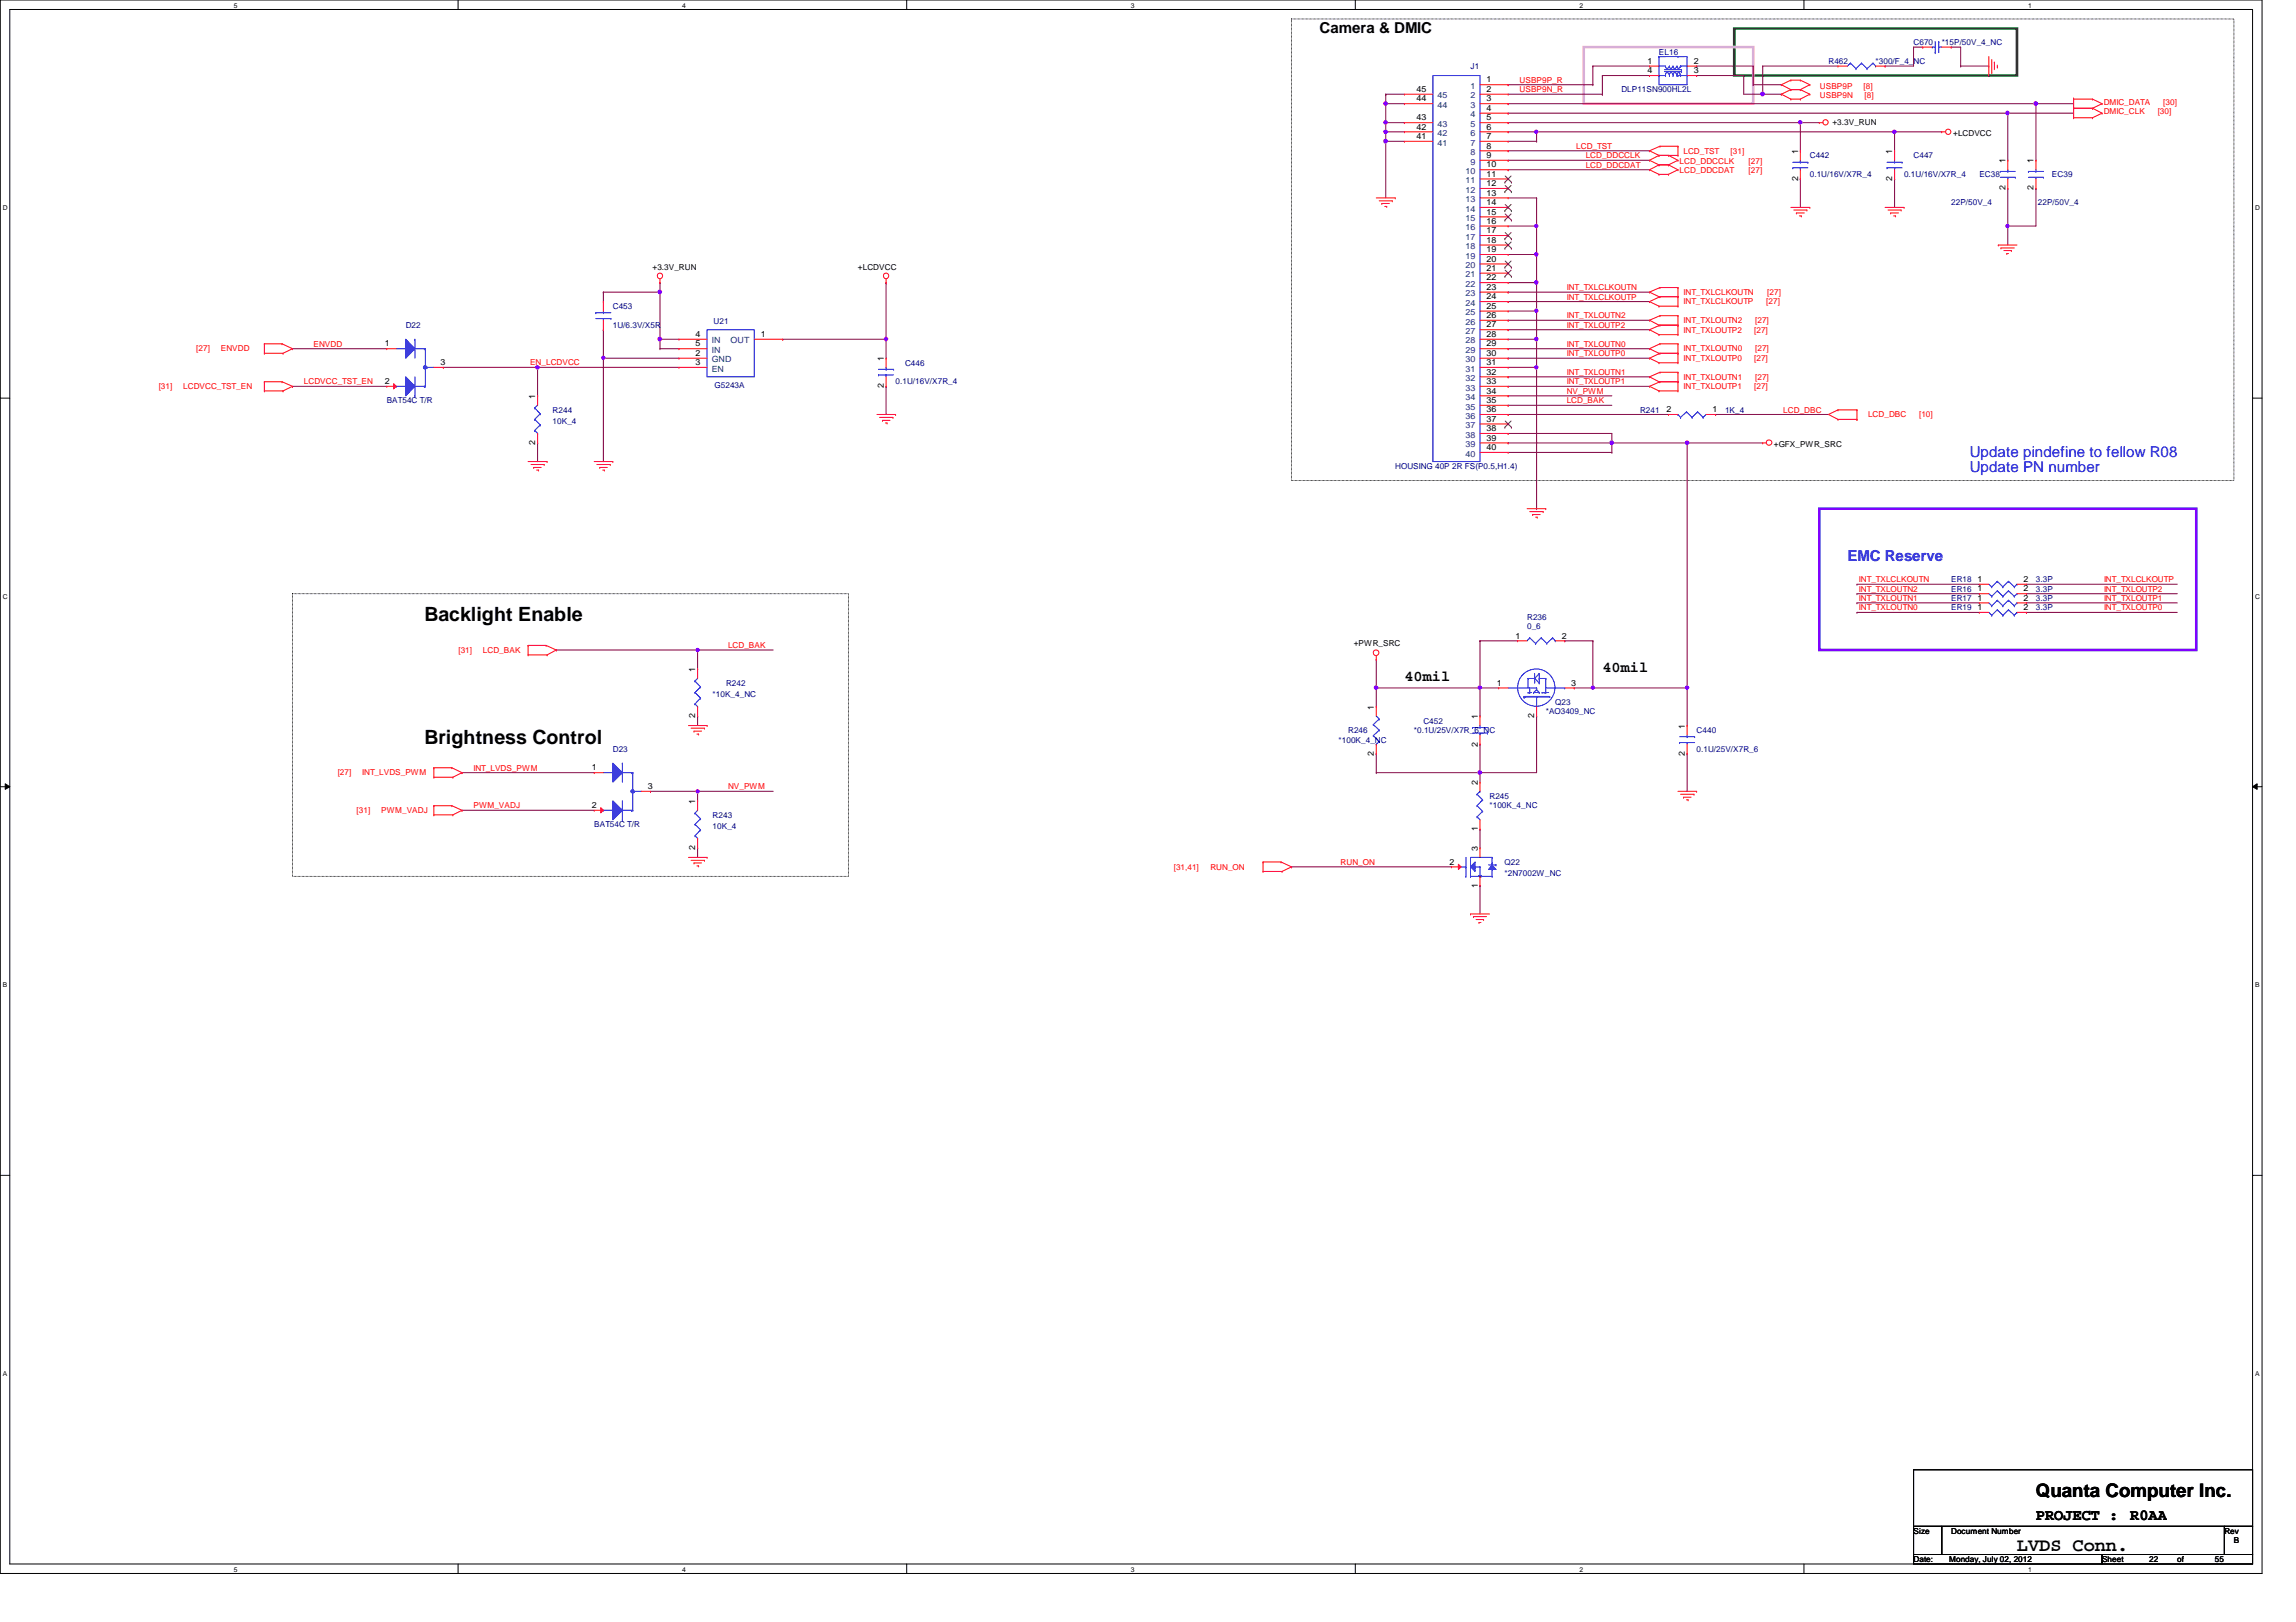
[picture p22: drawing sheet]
<svg xmlns="http://www.w3.org/2000/svg" width="297mm" height="210mm" viewBox="0 0 297 210" stroke-linecap="round" stroke-linejoin="round" font-family="sans-serif">
<defs><g id="words">
<g font-size="2.5">
<text x="54.9" y="80.4">Backlight Enable</text>
<text x="54.9" y="96.3">Brightness Control</text>
</g>
<g font-size="2.4">
<text x="263.4" y="193.7">Quanta Computer Inc.</text>
<text x="260.9" y="200.7">LVDS Conn.</text>
</g>
<g font-size="2">
<text x="263.4" y="196.8">PROJECT :</text>
<text x="275.6" y="196.8">R0AA</text>
</g>
<g font-size="1.9">
<text x="170.7" y="4.3">Camera &amp; DMIC</text>
<text x="181.7" y="88.2">40mil</text>
<text x="207.3" y="87">40mil</text>
</g>
<g font-size="1.9" fill="#00f">
<text x="254.8" y="59.1">Update pindefine to fellow R08</text>
<text x="254.8" y="61.1">Update PN number</text>
<text x="239" y="72.6">EMC Reserve</text>
</g>
<g font-size="1.1" fill="#000080">
<text x="247.6" y="5.8">C670</text>
<text x="251.2" y="5.8">*15P/50V_4_NC</text>
<text x="190.2" y="8.9">J1</text>
<text x="209.8" y="11.9">DLP11SN900HL2L</text>
<text x="214.6" y="7.1">EL16</text>
<text x="236.6" y="8.3">R462</text>
<text x="242.7" y="8.3">*300/F_4_NC</text>
<text x="234.1" y="20.5">C442</text>
<text x="234.1" y="22.9">0.1U/16V/X7R_4</text>
<text x="246.3" y="22.9">0.1U/16V/X7R_4</text>
<text x="247.6" y="20.5">C447</text>
<text x="256.1" y="22.9">EC38</text>
<text x="265.5" y="22.9">EC39</text>
<text x="252.4" y="26.6">22P/50V_4</text>
<text x="263.6" y="26.6">22P/50V_4</text>
<text x="79.3" y="40">C453</text>
<text x="92.3" y="42">U21</text>
<text x="52.5" y="42.4">D22</text>
<text x="79.3" y="42.4">1U/6.3V/X5R</text>
<text x="117.1" y="47.3">C446</text>
<text x="50" y="52.2">BAT54C T/R</text>
<text x="71.5" y="53.4">R244</text>
<text x="92.5" y="50.2">G5243A</text>
<text x="115.9" y="49.7">0.1U/16V/X7R_4</text>
<text x="212.2" y="53.4">R241</text>
<text x="223.2" y="53.4">1K_4</text>
<text x="71.5" y="54.9">10K_4</text>
<text x="180.5" y="60.7">HOUSING 40P 2R FS(P0.5,H1.4)</text>
<text x="252.4" y="75.4">ER18</text>
<text x="252.4" y="76.6">ER16</text>
<text x="252.4" y="77.8">ER17</text>
<text x="263.4" y="75.4">3.3P</text>
<text x="263.4" y="76.6">3.3P</text>
<text x="263.4" y="77.8">3.3P</text>
<text x="197.6" y="80.2">R236</text>
<text x="197.6" y="81.4">0_6</text>
<text x="252.4" y="79">ER19</text>
<text x="263.4" y="79">3.3P</text>
<text x="93.9" y="88.8">R242</text>
<text x="92.2" y="90.2">*10K_4_NC</text>
<text x="174.4" y="94.9">R246</text>
<text x="182.9" y="94.9">*0.1U/25V/X7R_6_NC</text>
<text x="184.1" y="93.6">C452</text>
<text x="200" y="92.4">*AO3409_NC</text>
<text x="201.2" y="91.2">Q23</text>
<text x="219.5" y="94.9">C440</text>
<text x="79.3" y="97.3">D23</text>
<text x="173.2" y="96.1">*100K_4_NC</text>
<text x="219.5" y="97.3">0.1U/25V/X7R_6</text>
<text x="76.9" y="107.1">BAT54C T/R</text>
<text x="92.2" y="105.8">R243</text>
<text x="92.2" y="107.3">10K_4</text>
<text x="192.7" y="103.4">R245</text>
<text x="192.7" y="104.6">*100K_4_NC</text>
<text x="194.6" y="111.9">Q22</text>
<text x="194.6" y="113.4">*2N7002W_NC</text>
</g>
<g font-size="1.1">
<text x="183.3" y="11.9">45</text>
<text x="192.3" y="10.7">1</text>
<text x="192.3" y="11.9">2</text>
<text x="213.1" y="8.3">1</text>
<text x="213.1" y="9.5">4</text>
<text x="219.1" y="8.3">2</text>
<text x="219.1" y="9.5">3</text>
<text x="183.3" y="18">41</text>
<text x="183.3" y="16.8">42</text>
<text x="183.3" y="15.6">43</text>
<text x="183.3" y="13.1">44</text>
<text x="192.3" y="13.1">3</text>
<text x="192.3" y="15.6">5</text>
<text x="192.3" y="18">7</text>
<text x="192.3" y="14.4">4</text>
<text x="192.3" y="16.8">6</text>
<text x="237.1" y="16.2">+3.3V_RUN</text>
<text x="252.7" y="17.6">+LCDVCC</text>
<text x="192.3" y="20.4">9</text>
<text x="192.3" y="22.9">11</text>
<text x="192.3" y="19.2">8</text>
<text x="192.3" y="21.7">10</text>
<text x="232.6" y="23.5" transform="rotate(-90 232.6 23.5)">2</text>
<text x="232.6" y="19.9" transform="rotate(-90 232.6 19.9)">1</text>
<text x="244.8" y="23.5" transform="rotate(-90 244.8 23.5)">2</text>
<text x="244.8" y="19.9" transform="rotate(-90 244.8 19.9)">1</text>
<text x="259.5" y="21.1" transform="rotate(-90 259.5 21.1)">1</text>
<text x="263.1" y="21.1" transform="rotate(-90 263.1 21.1)">1</text>
<text x="192.3" y="25.3">13</text>
<text x="192.3" y="27.8">15</text>
<text x="192.3" y="24.1">12</text>
<text x="192.3" y="26.5">14</text>
<text x="192.3" y="29">16</text>
<text x="259.5" y="24.6" transform="rotate(-90 259.5 24.6)">2</text>
<text x="263.1" y="24.6" transform="rotate(-90 263.1 24.6)">2</text>
<text x="84.4" y="34.9">+3.3V_RUN</text>
<text x="111" y="34.9">+LCDVCC</text>
<text x="192.3" y="30.2">17</text>
<text x="192.3" y="32.6">19</text>
<text x="192.3" y="35.1">21</text>
<text x="192.3" y="31.4">18</text>
<text x="192.3" y="33.9">20</text>
<text x="192.3" y="37.5">23</text>
<text x="192.3" y="40">25</text>
<text x="192.3" y="36.3">22</text>
<text x="192.3" y="38.7">24</text>
<text x="192.3" y="41.1">26</text>
<text x="49.8" y="44.8">1</text>
<text x="57" y="47.2">3</text>
<text x="90" y="44.8">5</text>
<text x="90" y="43.6">4</text>
<text x="90" y="47.2">3</text>
<text x="90" y="46.1">2</text>
<text x="98.4" y="43.6">1</text>
<text x="114.3" y="46.7" transform="rotate(-90 114.3 46.7)">1</text>
<text x="192.3" y="42.4">27</text>
<text x="192.3" y="44.8">29</text>
<text x="192.3" y="47.2">31</text>
<text x="192.3" y="43.6">28</text>
<text x="192.3" y="46.1">30</text>
<text x="49.8" y="49.7">2</text>
<text x="69.3" y="51.6" transform="rotate(-90 69.3 51.6)">1</text>
<text x="114.3" y="50.2" transform="rotate(-90 114.3 50.2)">2</text>
<text x="192.3" y="49.7">33</text>
<text x="192.3" y="52.2">35</text>
<text x="192.3" y="48.5">32</text>
<text x="192.3" y="50.9">34</text>
<text x="192.3" y="53.3">36</text>
<text x="215.6" y="53.3">2</text>
<text x="221.6" y="53.3">1</text>
<text x="69.3" y="57.6" transform="rotate(-90 69.3 57.6)">2</text>
<text x="192.3" y="54.6">37</text>
<text x="192.3" y="57">39</text>
<text x="192.3" y="55.8">38</text>
<text x="192.3" y="58.3">40</text>
<text x="229.5" y="57.8">+GFX_PWR_SRC</text>
<text x="255.8" y="75.3">1</text>
<text x="255.8" y="76.5">1</text>
<text x="255.8" y="77.7">1</text>
<text x="261.8" y="75.3">2</text>
<text x="261.8" y="76.5">2</text>
<text x="261.8" y="77.7">2</text>
<text x="175.1" y="83.7">+PWR_SRC</text>
<text x="196.1" y="82.6">1</text>
<text x="202.1" y="82.6">2</text>
<text x="255.8" y="79">1</text>
<text x="261.8" y="79">2</text>
<text x="90" y="87" transform="rotate(-90 90 87)">1</text>
<text x="193.6" y="88.7">1</text>
<text x="203.3" y="88.7">3</text>
<text x="90" y="92.9" transform="rotate(-90 90 92.9)">2</text>
<text x="177.8" y="91.8" transform="rotate(-90 177.8 91.8)">1</text>
<text x="191.2" y="93" transform="rotate(-90 191.2 93)">1</text>
<text x="198.5" y="92.9" transform="rotate(-90 198.5 92.9)">2</text>
<text x="218" y="94.3" transform="rotate(-90 218 94.3)">1</text>
<text x="76.6" y="99.7">1</text>
<text x="177.8" y="97.8" transform="rotate(-90 177.8 97.8)">2</text>
<text x="191.2" y="101.6" transform="rotate(-90 191.2 101.6)">2</text>
<text x="191.2" y="96.6" transform="rotate(-90 191.2 96.6)">2</text>
<text x="218" y="97.8" transform="rotate(-90 218 97.8)">2</text>
<text x="76.6" y="104.6">2</text>
<text x="83.8" y="102.1">3</text>
<text x="90" y="104" transform="rotate(-90 90 104)">1</text>
<text x="191.2" y="107.6" transform="rotate(-90 191.2 107.6)">1</text>
<text x="90" y="110" transform="rotate(-90 90 110)">2</text>
<text x="187.5" y="111.9">2</text>
<text x="191.2" y="110.1" transform="rotate(-90 191.2 110.1)">3</text>
<text x="191.2" y="114.9" transform="rotate(-90 191.2 114.9)">1</text>
<text x="247.6" y="198.5">Size</text>
<text x="247.6" y="202.1">Date:</text>
<text x="252.2" y="202.1">Monday, July 02, 2012</text>
<text x="252.4" y="198.5">Document Number</text>
<text x="271.9" y="202.1">Sheet</text>
<text x="278" y="202.1">22</text>
<text x="281.7" y="202.1">of</text>
<text x="286.6" y="202.1">55</text>
<text x="287.8" y="198.5">Rev</text>
<text x="289" y="199.7">B</text>
</g>
<g font-size="1.1" fill="#004080">
<text x="190.2" y="11.5">1</text>
<text x="186" y="17.6">42</text>
<text x="186" y="16.4">43</text>
<text x="186" y="14">44</text>
<text x="186" y="12.7">45</text>
<text x="190.2" y="14">3</text>
<text x="190.2" y="16.4">5</text>
<text x="190.2" y="12.7">2</text>
<text x="190.2" y="15.2">4</text>
<text x="190.2" y="17.6">6</text>
<text x="186" y="18.8">41</text>
<text x="189.6" y="23.7">11</text>
<text x="189.6" y="22.5">10</text>
<text x="190.2" y="18.8">7</text>
<text x="190.2" y="21.3">9</text>
<text x="190.2" y="20.1">8</text>
<text x="189.6" y="26.2">13</text>
<text x="189.6" y="28.6">15</text>
<text x="189.6" y="24.9">12</text>
<text x="189.6" y="27.4">14</text>
<text x="189.6" y="29.8">16</text>
<text x="189.6" y="31">17</text>
<text x="189.6" y="33.5">19</text>
<text x="189.6" y="35.9">21</text>
<text x="189.6" y="32.3">18</text>
<text x="189.6" y="34.7">20</text>
<text x="189.6" y="38.4">23</text>
<text x="189.6" y="40.8">25</text>
<text x="189.6" y="37.1">22</text>
<text x="189.6" y="39.6">24</text>
<text x="189.6" y="42">26</text>
<text x="92.1" y="45.7">IN</text>
<text x="92.1" y="44.4">IN</text>
<text x="92.1" y="46.9">GND</text>
<text x="94.5" y="44.4">OUT</text>
<text x="189.6" y="43.2">27</text>
<text x="189.6" y="45.7">29</text>
<text x="189.6" y="44.4">28</text>
<text x="189.6" y="46.9">30</text>
<text x="92.1" y="48.1">EN</text>
<text x="189.6" y="48.1">31</text>
<text x="189.6" y="50.5">33</text>
<text x="189.6" y="53">35</text>
<text x="189.6" y="49.3">32</text>
<text x="189.6" y="51.8">34</text>
<text x="189.6" y="55.4">37</text>
<text x="189.6" y="57.9">39</text>
<text x="189.6" y="54.2">36</text>
<text x="189.6" y="56.6">38</text>
<text x="189.6" y="59.1">40</text>
</g>
<g font-size="1.1" fill="#f00">
<text x="196.6" y="11.9">USBP9N_R</text>
<text x="196.6" y="10.7">USBP9P_R</text>
<text x="235.5" y="11.5">USBP9P</text>
<text x="241.1" y="11.5">[8]</text>
<text x="235.5" y="12.7">USBP9N</text>
<text x="241.2" y="12.7">[8]</text>
<text x="272.2" y="13.5">DMIC_DATA</text>
<text x="272.2" y="14.8">DMIC_CLK</text>
<text x="279.1" y="14.8">[30]</text>
<text x="279.9" y="13.5">[30]</text>
<text x="203.9" y="19.3">LCD_TST</text>
<text x="205.1" y="21.7">LCD_DDCDAT</text>
<text x="205.1" y="20.5">LCD_DDCCLK</text>
<text x="217.3" y="21.2">LCD_DDCCLK</text>
<text x="217.3" y="22.4">LCD_DDCDAT</text>
<text x="217.8" y="19.9">LCD_TST</text>
<text x="223.9" y="19.9">[31]</text>
<text x="226.2" y="22.4">[27]</text>
<text x="226.2" y="21.2">[27]</text>
<text x="202.7" y="41.2">INT_TXLOUTN2</text>
<text x="202.7" y="37.5">INT_TXLCLKOUTN</text>
<text x="202.7" y="38.8">INT_TXLCLKOUTP</text>
<text x="217.8" y="41.8">INT_TXLOUTN2</text>
<text x="217.8" y="38.2">INT_TXLCLKOUTN</text>
<text x="217.8" y="39.4">INT_TXLCLKOUTP</text>
<text x="227.1" y="41.8">[27]</text>
<text x="228.5" y="39.4">[27]</text>
<text x="228.6" y="38.2">[27]</text>
<text x="25.4" y="45.5">[27]</text>
<text x="28.6" y="45.5">ENVDD</text>
<text x="40.6" y="44.9">ENVDD</text>
<text x="68.6" y="47.3">EN_LCDVCC</text>
<text x="202.7" y="42.4">INT_TXLOUTP2</text>
<text x="202.7" y="46.1">INT_TXLOUTP0</text>
<text x="202.7" y="44.9">INT_TXLOUTN0</text>
<text x="217.8" y="43.1">INT_TXLOUTP2</text>
<text x="217.8" y="46.7">INT_TXLOUTP0</text>
<text x="217.8" y="45.5">INT_TXLOUTN0</text>
<text x="226.9" y="43.1">[27]</text>
<text x="226.9" y="46.7">[27]</text>
<text x="227.1" y="45.5">[27]</text>
<text x="20.5" y="50.4">[31]</text>
<text x="23.7" y="50.4">LCDVCC_TST_EN</text>
<text x="39.3" y="49.7">LCDVCC_TST_EN</text>
<text x="202.7" y="52.2">LCD_BAK</text>
<text x="202.7" y="51">NV_PWM</text>
<text x="202.7" y="48.5">INT_TXLOUTN1</text>
<text x="202.7" y="49.7">INT_TXLOUTP1</text>
<text x="217.8" y="49.1">INT_TXLOUTN1</text>
<text x="217.8" y="50.4">INT_TXLOUTP1</text>
<text x="226.9" y="50.4">[27]</text>
<text x="227.1" y="49.1">[27]</text>
<text x="230.7" y="53.4">LCD_DBC</text>
<text x="241.7" y="54">LCD_DBC</text>
<text x="248.3" y="54">[10]</text>
<text x="240.5" y="76.6">INT_TXLOUTN2</text>
<text x="240.5" y="77.8">INT_TXLOUTN1</text>
<text x="240.5" y="75.4">INT_TXLCLKOUTN</text>
<text x="272.2" y="75.4">INT_TXLCLKOUTP</text>
<text x="272.2" y="76.6">INT_TXLOUTP2</text>
<text x="272.2" y="77.8">INT_TXLOUTP1</text>
<text x="94.2" y="83.9">LCD_BAK</text>
<text x="240.5" y="79">INT_TXLOUTN0</text>
<text x="272.2" y="79">INT_TXLOUTP0</text>
<text x="59.3" y="84.5">[31]</text>
<text x="62.5" y="84.5">LCD_BAK</text>
<text x="43.7" y="100.3">[27]</text>
<text x="46.9" y="100.3">INT_LVDS_PWM</text>
<text x="61.3" y="99.7">INT_LVDS_PWM</text>
<text x="46.1" y="105.2">[31]</text>
<text x="49.3" y="105.2">PWM_VADJ</text>
<text x="61.3" y="104.6">PWM_VADJ</text>
<text x="94.2" y="102.2">NV_PWM</text>
<text x="151.8" y="112.5">[31,41]</text>
<text x="156.6" y="112.5">RUN_ON</text>
<text x="173.4" y="111.9">RUN_ON</text>
</g>
<g font-size=".9">
<text x="30.3" y="1">5</text>
<text x="88.3" y="1">4</text>
<text x="146.3" y="1">3</text>
<text x="204.3" y="1">2</text>
<text x="262.4" y="1">1</text>
<text x=".4" y="27.2">D</text>
<text x="291.8" y="27.2">D</text>
<text x=".4" y="77.5">C</text>
<text x="291.8" y="77.5">C</text>
<text x=".4" y="127.8">B</text>
<text x="291.8" y="127.8">B</text>
<text x=".4" y="178.1">A</text>
<text x="291.8" y="178.1">A</text>
<text x="30.3" y="203.4">5</text>
<text x="88.3" y="203.4">4</text>
<text x="146.3" y="203.4">3</text>
<text x="204.3" y="203.4">2</text>
<text x="262.4" y="203.4">1</text>
</g>
</g></defs>
<path d="M0 0h292.6v203.6h-292.6zM1.3 1.2h290.1v201.2h-290.1z" fill="none" stroke="#000" stroke-width=".13"/>
<g fill="#fff">
<path d="M30.3 .2h.4v.9h-.4z"/>
<path d="M30.3 202.6h.4v.9h-.4z"/>
</g>
<path d="M59.3 0v1.2M59.3 202.4v1.2" fill="none" stroke="#000" stroke-width=".13"/>
<g fill="#fff">
<path d="M88.3 .2h.4v.9h-.4z"/>
<path d="M88.3 202.6h.4v.9h-.4z"/>
</g>
<path d="M117.3 0v1.2M117.3 202.4v1.2" fill="none" stroke="#000" stroke-width=".13"/>
<g fill="#fff">
<path d="M146.3 .2h.5v.9h-.5z"/>
<path d="M146.3 202.6h.5v.9h-.5z"/>
</g>
<path d="M175.3 0v1.2M175.3 202.4v1.2" fill="none" stroke="#000" stroke-width=".13"/>
<g fill="#fff">
<path d="M204.3 .2h.5v.9h-.5z"/>
<path d="M204.3 202.6h.5v.9h-.5z"/>
</g>
<path d="M233.4 0v1.2M233.4 202.4v1.2" fill="none" stroke="#000" stroke-width=".13"/>
<g fill="#fff">
<path d="M262.4 .2h.4v.9h-.4z"/>
<path d="M262.4 202.6h.4v.9h-.4z"/>
<path d="M.4 26.4h.6v.9h-.6z"/>
<path d="M291.8 26.4h.6v.9h-.6z"/>
<path d="M.4 76.7h.6v.9h-.6z"/>
<path d="M291.8 76.7h.6v.9h-.6z"/>
</g>
<path d="M0 51.5h1.3M291.4 51.5h1.2" fill="none" stroke="#000" stroke-width=".13"/>
<g fill="#fff">
<path d="M.4 127h.5v.9h-.5z"/>
<path d="M291.8 127h.5v.9h-.5z"/>
</g>
<path d="M0 101.8h1.3M.7 101.4l.6 .4-.6 .4zM291.4 101.8l.6-.4v.8zM291.4 101.8h1.2" fill="none" stroke="#000" stroke-width=".13"/>
<path d="M.7 101.4l.6 .4-.6 .4zM291.4 101.8l.6-.4v.8z" fill="#000"/>
<g fill="#fff">
<path d="M.4 177.2h.5v1h-.5z"/>
<path d="M291.8 177.2h.5v1h-.5z"/>
</g>
<path d="M167.1 2.5h121.9v59.7h-121.9zM37.8 76.8h72v36.6h-72zM0 152.1h1.3M291.4 152.1h1.2" fill="none" stroke="#000" stroke-width=".13"/>
<path d="M235.4 65.8h48.7v18.3h-48.7z" fill="none" stroke="#8000ff" stroke-width=".34"/>
<path d="M224.4 3.7h36.5v6.1h-36.5z" fill="none" stroke="#008000" stroke-width=".34"/>
<path d="M204.9 6.1h21.9v7.3h-21.9z" fill="none" stroke="#ff80ff" stroke-width=".34"/>
<path d="M90.3 92.7h.1M90.3 84.1h.1M90.3 92.7v1.2M90.3 84.1h9.7M178.1 100h.1M178.1 100h13.4M191.5 82.9h.1M191.5 82.9h4.8M90.3 109.7h.1M90.3 109.7v1.3" fill="none" stroke="#800040" stroke-width=".13"/>
<path d="M191.3 99.8h.3l.1 .1-.1 .2-.2 .1-.1-.1z" fill-rule="evenodd" fill="#f0f"/>
<path d="M191.3 99.8h.3l.1 .1-.1 .2-.2 .1-.1-.1z" fill="none" stroke="#f0f" stroke-width=".13"/>
<path d="M72 84.1h.1M72 84.1h18.3M90.3 84.1h.1M90.3 84.1v2.5M202.4 82.9h.1M202.4 82.9h3.7M206.1 82.9h.1M206.1 82.9v6.1" fill="none" stroke="#800040" stroke-width=".13"/>
<path d="M90.1 84h.3l.1 .1-.1 .2h-.1h-.2z" fill-rule="evenodd" fill="#f0f"/>
<path d="M90.1 84h.3l.1 .1-.1 .2h-.1h-.2z" fill="none" stroke="#f0f" stroke-width=".13"/>
<path d="M178.1 89h.1M178.1 89h13.4" fill="none" stroke="#800040" stroke-width=".13"/>
<path d="M191.3 88.8h.3l.1 .2-.1 .1-.2 .1-.1-.1z" fill-rule="evenodd" fill="#f0f"/>
<path d="M191.3 88.8h.3l.1 .2-.1 .1-.2 .1-.1-.1z" fill="none" stroke="#f0f" stroke-width=".13"/>
<path d="M177.9 88.8h.3l.1 .2-.1 .1-.2 .1-.1-.1z" fill-rule="evenodd" fill="#f0f"/>
<path d="M177.9 88.8h.3l.1 .2-.1 .1-.2 .1-.1-.1z" fill="none" stroke="#f0f" stroke-width=".13"/>
<path d="M191.5 82.9h.1M191.5 82.9v6.1M218.3 89h.1M218.3 89v4.9M90.3 102.4h.1M90.3 102.4v1.2" fill="none" stroke="#800040" stroke-width=".13"/>
<path d="M90.1 102.3h.3l.1 .1-.1 .1-.1 .1-.2-.1z" fill-rule="evenodd" fill="#f0f"/>
<path d="M90.1 102.3h.3l.1 .1-.1 .1-.1 .1-.2-.1z" fill="none" stroke="#f0f" stroke-width=".13"/>
<g fill="none" stroke="#800040" stroke-width=".13">
<path d="M59.8 100h.1M59.8 100h17.1M178.1 89h.1M178.1 85.3h.1M178.1 97.5h.1M178.1 85.3v6.1M178.1 97.5v2.5M191.5 89h.1M191.5 100h.1M191.5 96.3h.1M191.5 89h2.4M191.5 89v3.7"/>
<path d="M191.5 96.3v4.9M198.8 92.7h.1M198.8 92.7v7.3h-7.3M203.7 89h.1M203.7 89h14.6M206.1 89h.1M218.3 97.5h.1M218.3 97.5v4.9M59.8 104.9h.1M59.8 104.9h17.1M84.2 102.4h.1M84.2 102.4h15.8"/>
<path d="M90.3 102.4h.1M167.1 112.2h.1M167.1 112.2h20.7M191.5 107.3h.1M191.5 114.6h.1M191.5 107.3v2.4M191.5 114.6v3.7"/>
</g>
<path d="M205.9 88.8h.3l.1 .2-.1 .1-.1 .1-.2-.1z" fill-rule="evenodd" fill="#f0f"/>
<path d="M205.9 88.8h.3l.1 .2-.1 .1-.1 .1-.2-.1z" fill="none" stroke="#f0f" stroke-width=".13"/>
<path d="M198.8 17.1h.1M198.8 17.1h46.3M245.1 17.1h.1M245.1 17.1v2.4M245.1 23.2h.1M245.1 23.2v3.6" fill="none" stroke="#800040" stroke-width=".13"/>
<path d="M244.9 16.9h.3l.1 .2-.1 .1-.1 .1-.2-.1z" fill-rule="evenodd" fill="#f0f"/>
<path d="M244.9 16.9h.3l.1 .2-.1 .1-.1 .1-.2-.1z" fill="none" stroke="#f0f" stroke-width=".13"/>
<path d="M198.6 16.9h.3l.1 .2-.1 .1-.1 .1-.2-.1z" fill-rule="evenodd" fill="#f0f"/>
<path d="M198.6 16.9h.3l.1 .2-.1 .1-.1 .1-.2-.1z" fill="none" stroke="#f0f" stroke-width=".13"/>
<path d="M195.1 19.5h.1M195.1 19.5h18.3M225.6 12.2h2.4M226.8 11h.1M226.8 11h3.7M228 12.2h.1M232.9 23.2h.1M232.9 23.2v3.6M259.8 24.4h.1M259.8 24.4v4.9M263.4 24.4h.1M263.4 24.4v4.9" fill="none" stroke="#800040" stroke-width=".13"/>
<path d="M259.6 29.1h.2l.1 .2-.1 .1-.1 .1-.1-.1z" fill-rule="evenodd" fill="#f0f"/>
<path d="M259.6 29.1h.2l.1 .2-.1 .1-.1 .1-.1-.1z" fill="none" stroke="#f0f" stroke-width=".13"/>
<path d="M195.1 14.6h.1M195.1 14.6h64.7M259.8 14.6h.1M259.8 14.6v6.1M263.4 13.4h.1M263.4 13.4v7.3M259.8 29.3h.1M259.8 29.3h3.6M259.8 29.3v2.4" fill="none" stroke="#800040" stroke-width=".13"/>
<path d="M259.6 14.5h.2l.1 .1-.1 .2-.1 .1-.1-.1z" fill-rule="evenodd" fill="#f0f"/>
<path d="M259.6 14.5h.2l.1 .1-.1 .2-.1 .1-.1-.1z" fill="none" stroke="#f0f" stroke-width=".13"/>
<path d="M195.1 13.4h.1M195.1 13.4h68.3" fill="none" stroke="#800040" stroke-width=".13"/>
<path d="M263.2 13.2h.3l.1 .2-.1 .2h-.1h-.2z" fill-rule="evenodd" fill="#f0f"/>
<path d="M263.2 13.2h.3l.1 .2-.1 .2h-.1h-.2z" fill="none" stroke="#f0f" stroke-width=".13"/>
<g fill="none" stroke="#800040" stroke-width=".13">
<path d="M198.8 17.1h.1M198.8 17.1v1.2M259.8 14.6h.1M259.8 14.6h8.5M263.4 13.4h.1M263.4 13.4h4.9M195.1 29.3h3.7M198.8 29.3h.1M198.8 32.9h.1M198.8 29.3v3.6M195.1 43.9h3.7M195.1 47.5h3.7"/>
<path d="M198.8 43.9h.1M198.8 47.5h.1M198.8 43.9v21.9M198.8 65.8h.1"/>
</g>
<path d="M198.6 47.4h.3l.1 .1-.1 .2-.1 .1-.2-.1z" fill-rule="evenodd" fill="#f0f"/>
<path d="M198.6 47.4h.3l.1 .1-.1 .2-.1 .1-.2-.1z" fill="none" stroke="#f0f" stroke-width=".13"/>
<path d="M195.1 32.9h3.7M198.8 32.9h.1M198.8 36.6h.1M198.8 32.9v3.7" fill="none" stroke="#800040" stroke-width=".13"/>
<path d="M198.6 32.7h.3l.1 .2-.1 .2h-.1h-.2z" fill-rule="evenodd" fill="#f0f"/>
<path d="M198.6 32.7h.3l.1 .2-.1 .2h-.1h-.2z" fill="none" stroke="#f0f" stroke-width=".13"/>
<path d="M179.3 15.9h.1M179.3 13.4h.1M179.3 15.9h2.4M179.3 13.4v2.5M195.1 53.6h.1M195.1 53.6h20.8M222 53.6h.1M222 53.6h14.6" fill="none" stroke="#800040" stroke-width=".13"/>
<path d="M179.1 15.7h.3l.1 .1-.1 .2h-.2h-.1z" fill-rule="evenodd" fill="#f0f"/>
<path d="M179.1 15.7h.3l.1 .1-.1 .2h-.2h-.1z" fill="none" stroke="#f0f" stroke-width=".13"/>
<path d="M179.1 13.2h.3l.1 .2-.1 .2h-.2h-.1z" fill-rule="evenodd" fill="#f0f"/>
<path d="M179.1 13.2h.3l.1 .2-.1 .2h-.2h-.1z" fill="none" stroke="#f0f" stroke-width=".13"/>
<path d="M179.3 17.1h.1M179.3 18.3h.1M179.3 17.1h2.4M179.3 18.3v7.3M179.3 18.3h2.4" fill="none" stroke="#800040" stroke-width=".13"/>
<path d="M179.1 18.1h.3l.1 .1-.1 .2-.2 .1-.1-.1z" fill-rule="evenodd" fill="#f0f"/>
<path d="M179.1 18.1h.3l.1 .1-.1 .2-.2 .1-.1-.1z" fill="none" stroke="#f0f" stroke-width=".13"/>
<path d="M179.3 12.2h.1M179.3 17.1h.1M179.3 12.2h2.4M179.3 12.2v1.2M179.3 17.1v1.2" fill="none" stroke="#800040" stroke-width=".13"/>
<path d="M179.1 16.9h.3l.1 .2-.1 .1-.2 .1-.1-.1z" fill-rule="evenodd" fill="#f0f"/>
<path d="M179.1 16.9h.3l.1 .2-.1 .1-.2 .1-.1-.1z" fill="none" stroke="#f0f" stroke-width=".13"/>
<path d="M179.3 13.4h.1M179.3 15.9h.1M179.3 13.4h2.4M179.3 15.9v1.2M195.1 36.6h3.7M198.8 36.6h.1M198.8 36.6v3.7M198.8 40.3h.1" fill="none" stroke="#800040" stroke-width=".13"/>
<path d="M198.6 36.4h.3l.1 .1-.1 .2-.1 .1-.2-.1z" fill-rule="evenodd" fill="#f0f"/>
<path d="M198.6 36.4h.3l.1 .1-.1 .2-.1 .1-.2-.1z" fill="none" stroke="#f0f" stroke-width=".13"/>
<path d="M198.6 40.1h.3l.1 .1-.1 .2h-.1h-.2z" fill-rule="evenodd" fill="#f0f"/>
<path d="M198.6 40.1h.3l.1 .1-.1 .2h-.1h-.2z" fill="none" stroke="#f0f" stroke-width=".13"/>
<path d="M232.9 15.9h.1M232.9 15.9v3.6M232.9 15.9h2.5M245.1 17.1h.1M245.1 17.1h6.1M195.1 40.3h3.7M198.8 40.3h.1M198.8 43.9h.1M198.8 40.3v3.6" fill="none" stroke="#800040" stroke-width=".13"/>
<path d="M198.6 43.7h.3l.1 .2-.1 .1-.1 .1-.2-.1z" fill-rule="evenodd" fill="#f0f"/>
<path d="M198.6 43.7h.3l.1 .2-.1 .1-.1 .1-.2-.1z" fill="none" stroke="#f0f" stroke-width=".13"/>
<path d="M195.1 52.5h.1M195.1 51.2h.1M195.1 52.5h13.4M195.1 51.2h13.4M218.3 57.3h.1M218.3 57.3h9.7" fill="none" stroke="#800040" stroke-width=".13"/>
<path d="M218.1 57.1h.3l.1 .2-.1 .2h-.1h-.2z" fill-rule="evenodd" fill="#f0f"/>
<path d="M218.1 57.1h.3l.1 .2-.1 .2h-.1h-.2z" fill="none" stroke="#f0f" stroke-width=".13"/>
<path d="M195.1 17.1h.1M195.1 18.3h3.7M195.1 17.1h3.7M198.8 18.3h.1M195.1 25.6h3.7M198.8 25.6h.1M198.8 29.3h.1M198.8 25.6v3.7" fill="none" stroke="#800040" stroke-width=".13"/>
<path d="M198.6 29.1h.3l.1 .2-.1 .1-.1 .1-.2-.1z" fill-rule="evenodd" fill="#f0f"/>
<path d="M198.6 29.1h.3l.1 .2-.1 .1-.1 .1-.2-.1z" fill="none" stroke="#f0f" stroke-width=".13"/>
<path d="M195.1 57.3h.1M195.1 57.3h13.4" fill="none" stroke="#800040" stroke-width=".13"/>
<path d="M208.3 57.1h.4v.2v.2h-.2h-.2z" fill-rule="evenodd" fill="#f0f"/>
<path d="M208.3 57.1h.4v.2v.2h-.2h-.2z" fill="none" stroke="#f0f" stroke-width=".13"/>
<path d="M195.1 15.9h.1M195.1 15.9h37.8M195.1 56.1h.1M195.1 56.1h13.4v1.2M208.5 57.3h.1" fill="none" stroke="#800040" stroke-width=".13"/>
<path d="M232.7 15.7h.3l.1 .1-.1 .2h-.1h-.2z" fill-rule="evenodd" fill="#f0f"/>
<path d="M232.7 15.7h.3l.1 .1-.1 .2h-.1h-.2z" fill="none" stroke="#f0f" stroke-width=".13"/>
<path d="M195.1 22h.1M195.1 20.7h.1M195.1 22h18.3M195.1 20.7h18.3M218.3 57.3h.1M218.3 57.3v31.7" fill="none" stroke="#800040" stroke-width=".13"/>
<path d="M218.1 88.8h.3l.1 .2-.1 .1-.1 .1-.2-.1z" fill-rule="evenodd" fill="#f0f"/>
<path d="M218.1 88.8h.3l.1 .2-.1 .1-.1 .1-.2-.1z" fill="none" stroke="#f0f" stroke-width=".13"/>
<path d="M78.1 42.7h.1M78.1 42.7v3.7M101.3 43.9h.1M101.3 43.9h13.3M195.1 58.5h13.4M208.5 57.3h.1M208.5 58.5h.1M208.5 57.3h9.8M208.5 57.3v1.2" fill="none" stroke="#800040" stroke-width=".13"/>
<path d="M114.5 43.7h.3v.2v.1l-.2 .1-.1-.1z" fill-rule="evenodd" fill="#f0f"/>
<path d="M114.5 43.7h.3v.2v.1l-.2 .1-.1-.1z" fill="none" stroke="#f0f" stroke-width=".13"/>
<path d="M114.6 36.6h.1M114.6 36.6v7.3M69.6 47.5h.1M69.6 57.3h.1M69.6 47.5v3.7M69.6 57.3v2.4M69.6 47.5h18.2" fill="none" stroke="#800040" stroke-width=".13"/>
<path d="M69.4 47.4h.3l.1 .1-.1 .2-.2 .1-.1-.1z" fill-rule="evenodd" fill="#f0f"/>
<path d="M69.4 47.4h.3l.1 .1-.1 .2-.2 .1-.1-.1z" fill="none" stroke="#f0f" stroke-width=".13"/>
<path d="M85.4 37.8h.1M85.4 37.8v6.1M37.8 50h.1M37.8 45.1h.1M37.8 50h12.2M37.8 45.1h12.2M57.4 47.5h.1M57.4 47.5h12.2M78.1 46.4h.1M78.1 46.4h9.7" fill="none" stroke="#800040" stroke-width=".13"/>
<path d="M85.2 43.7h.3l.1 .2-.1 .1-.2 .1-.1-.1z" fill-rule="evenodd" fill="#f0f"/>
<path d="M85.2 43.7h.3l.1 .2-.1 .1-.2 .1-.1-.1z" fill="none" stroke="#f0f" stroke-width=".13"/>
<path d="M85.2 37.6h.3l.1 .2-.1 .1-.2 .1-.1-.1z" fill-rule="evenodd" fill="#f0f"/>
<path d="M85.2 37.6h.3l.1 .2-.1 .1-.2 .1-.1-.1z" fill="none" stroke="#f0f" stroke-width=".13"/>
<path d="M78.1 46.4h.1M78.1 46.4v13.3" fill="none" stroke="#800040" stroke-width=".13"/>
<path d="M77.9 46.2h.3l.1 .1-.1 .2h-.1h-.2z" fill-rule="evenodd" fill="#f0f"/>
<path d="M77.9 46.2h.3l.1 .1-.1 .2h-.1h-.2z" fill="none" stroke="#f0f" stroke-width=".13"/>
<g fill="none" stroke="#800040" stroke-width=".13">
<path d="M195.1 11h.1M195.1 12.2h12.2M195.1 11h11M206.1 8.6h.1M206.1 11h.1M206.1 8.6h7.3M206.1 8.6v2.4M207.3 9.8h.1M207.3 12.2h.1M207.3 9.8h6.1M207.3 9.8v2.4M219.5 9.8h.1"/>
<path d="M219.5 8.6h.1M219.5 9.8h6.1M219.5 8.6h7.3M225.6 9.8h.1M225.6 9.8v2.4M226.8 8.6h.1M226.8 8.6v2.4M228 8.6h.1M228 12.2h.1M228 12.2h2.5M228 8.6h9.8M228 8.6v3.6"/>
<path d="M230.5 12.2h.1M243.9 8.6h.1M243.9 8.6h3.7M252.4 6.1h.1M252.4 6.1h1.3M78.1 37.8h.1M78.1 37.8v1.2M85.4 36.6h.1M85.4 36.6v1.2h-7.3M195.1 37.8h.1M195.1 39h.1M195.1 37.8h18.3"/>
<path d="M195.1 39h18.3M85.4 43.9h.1M85.4 45.1h.1M85.4 43.9v1.2M85.4 45.1h2.4M85.4 43.9h2.4M114.6 43.9h.1M114.6 50h.1M114.6 43.9v2.5M114.6 50v3.6M195.1 41.4h.1M195.1 42.7h.1"/>
<path d="M195.1 46.4h.1M195.1 45.1h.1M195.1 48.8h.1M195.1 50h.1M195.1 45.1h18.3M195.1 41.4h18.3M195.1 42.7h18.3M195.1 46.4h18.3M195.1 48.8h18.3M195.1 50h18.3M240.2 76.8h.1M240.2 78h.1"/>
<path d="M240.2 79.2h.1M240.2 75.6h.1M240.2 76.8h15.9M240.2 78h15.9M240.2 79.2h15.9M240.2 75.6h15.9M262.2 75.6h.1M262.2 76.8h.1M262.2 78h.1M262.2 79.2h.1M262.2 76.8h19.5M262.2 78h19.5"/>
<path d="M262.2 79.2h19.5M262.2 75.6h19.5"/>
</g>
<path d="M227.9 12h.3l.1 .1-.1 .2-.2 .1-.1-.1z" fill-rule="evenodd" fill="#f0f"/>
<path d="M227.9 12h.3l.1 .1-.1 .2-.2 .1-.1-.1z" fill="none" stroke="#f0f" stroke-width=".13"/>
<path d="M247.6 6.1h.1M247.6 6.1v2.5M247.6 6.1h1.1M248.7 6.1h.1M253.7 8.6h.1M253.7 6.1v2.5M253.7 8.6h3.6M257.3 8.6h.1" fill="none" stroke="#800040" stroke-width=".13"/>
<g fill="none" stroke="#f00" stroke-width=".13">
<path d="M213.4 19.5h.1M213.4 19.5l1.2 .6M214.8 18.9h.1M214.8 18.9l-1.4 .6M214.8 18.9h2.3M217.1 18.9h.1M217.1 18.9v1.2M230.5 12.2h.1M230.5 11h.1M230.5 12.2l1.2 .6M230.5 11l1.2 .6M231.7 12.8h.1"/>
<path d="M231.7 11.6h.1M231.7 10.4h.1M231.7 12.8h1.2M231.7 11.6l-1.2 .6M231.7 11.6h1.2M231.7 10.4l-1.2 .6M231.7 10.4h1.2M232.9 11.6h.1M232.9 12.8h.1M232.9 10.4h.1M232.9 11.6l1.2 .6M232.9 10.4l1.2 .6"/>
<path d="M234.1 12.2h.1M234.1 11h.1M234.1 12.2l-1.2 .6M234.1 11l-1.2 .6M235.4 15.9h.1M235.4 15.9h.4M251.2 17.1h.1M251.2 17.1h.5M257.3 9.8h.1M257.3 7.3v2.5M257.7 9.4h.1M257.7 7.7v1.7"/>
<path d="M258 8h.1M258 8v1M258.4 8.7h.1M258.4 8.4v.3M268.3 12.7h.1M268.3 12.8h.1M268.3 14h.1M268.3 13.9h.1M268.3 15.2h.1M268.3 12.8h2.4M268.3 12.7v2.5M268.3 14h2.4"/>
<path d="M268.3 15.2h2.4M270.7 14h.1M270.7 12.8h.1M270.7 15.2h.1M270.7 12.8l1.2 .6M270.7 14l1.2 .6M271.9 13.4h.1M271.9 14.6h.1M271.9 13.4l-1.2 .6M271.9 14.6l-1.2 .6M85.4 36.6h.1M85.4 36.1v.5"/>
<path d="M114.6 36.6h.1M114.6 36.1v.5M178.1 25.6h2.4M178.4 26h1.7M178.8 26.3h.1M178.8 26.3h.9M179.2 26.7h.2M179.4 26.7h.1M180.1 26h.1M180.5 25.6h.1M213.4 20.7h.1M213.4 22h.1"/>
<path d="M213.4 37.8h.1M213.4 39h.1M213.4 20.7l1.2 .6M213.4 22l1.2 .6M213.4 37.8l1.2 .6M213.4 39l1.2 .6M214.6 20.1h.1M214.6 21.3h.1M214.6 22.6h.1M214.6 38.4h.1M214.6 39.6h.1M214.6 20.1h2.5"/>
<path d="M214.6 21.3h1.3M214.6 20.1l-1.2 .6M214.6 22.6h1.3M214.6 21.3l-1.2 .7M214.6 38.4h2.5M214.6 39.6h2.5M214.8 37.2h.1M214.8 38.4h.1M214.8 37.2l-1.4 .6M214.8 37.2h2.3M214.8 38.4l-1.4 .6M215.9 20.1h.1"/>
<path d="M215.9 21.3h.1M215.9 22.6h.1M215.9 20.1l1.2 .6M215.9 21.3l1.2 .7M217.1 20.1h.1M217.1 20.7h.1M217.1 22h.1M217.1 37.2h.1M217.1 38.4h.1M217.1 39.6h.1M217.1 37.2v2.4M217.1 20.7l-1.2 .6"/>
<path d="M217.1 22l-1.2 .6M231.7 26.8h2.4M232.1 27.2h1.7M232.4 27.6h.1M232.4 27.6h1M232.8 27.9h.2M233 27.9h.1M233.8 27.2h.1M234.1 26.8h.1M243.9 26.8h2.4M244.3 27.2h1.7M244.6 27.6h.1"/>
<path d="M244.6 27.6h1M245 27.9h.2M245.2 27.9h.1M246 27.2h.1M246.3 26.8h.1M258.5 31.7h.1M258.5 31.7h2.4M258.9 32.1h.1M258.9 32.1h1.7M259.2 32.4h1M259.6 32.8h.1M259.6 32.8h.2"/>
<path d="M260.2 32.4h.1M263.4 20.7h.1M263.4 24.4h.1M263.4 20.7v1.3M263.4 23.2v1.2M34.2 49.4h.1M34.2 50.6h.1M34.2 44.5h.1M34.2 45.7h.1M34.2 49.4h2.3M34.2 50.6h2.4M34.2 44.5v1.2"/>
<path d="M34.2 49.4v1.2M34.2 44.5h2.3M34.2 45.7h2.4M36.5 49.4h.1M36.5 44.5h.1M36.5 49.4l1.3 .6M36.5 44.5l1.3 .6M36.6 50.6h.1M36.6 45.7h.1M37.8 50h.1M37.8 45.1h.1M37.8 50l-1.2 .6"/>
<path d="M37.8 45.1l-1.2 .6M68.3 59.7h2.5M70.8 59.7h.1M76.9 59.7h2.4M79.3 59.7h.1M113.4 53.6h2.5M113.8 54h1.7M114.2 54.4h.1M114.2 54.4h.9M114.6 54.7h.2M114.8 54.7h.1M115.5 54h.1"/>
<path d="M115.9 53.6h.1M213.4 41.4h.1M213.4 42.7h.1M213.4 46.4h.1M213.4 45.1h.1M213.4 48.8h.1M213.4 50h.1M213.4 41.4l1.2 .7M213.4 42.7l1.2 .6M213.4 46.4l1.2 .5M213.4 45.1l1.2 .6M213.4 48.8l1.2 .6"/>
<path d="M213.4 50l1.2 .6M214.6 42.1h.1M214.6 43.3h.1M214.6 46.9h.1M214.6 45.7h.1M214.6 49.4h.1M214.6 50.6h.1M214.6 49.4h2.5M214.6 50.6h2.5M214.6 45.7h2.5M214.6 42.1h2.5M214.6 43.3h2.5"/>
<path d="M214.6 46.9h2.5M214.8 40.9h.1M214.8 42.1h.1M214.8 45.7h.1M214.8 44.5h.1M214.8 48.2h.1M214.8 49.4h.1M214.8 44.5h2.3M214.8 40.9l-1.4 .5M214.8 40.9h2.3M214.8 42.1l-1.4 .6M214.8 45.7l-1.4 .7"/>
<path d="M214.8 44.5l-1.4 .6M214.8 48.2l-1.4 .6M214.8 48.2h2.3M214.8 49.4l-1.4 .6M217.1 40.9h.1M217.1 42.1h.1M217.1 43.3h.1M217.1 45.7h.1M217.1 46.9h.1M217.1 44.5h.1M217.1 48.2h.1M217.1 49.4h.1"/>
<path d="M217.1 50.6h.1M217.1 40.9v2.4M217.1 44.5v2.4M217.1 48.2v2.4M228 57.3h.1M228 57.3h.5M237.8 53h.1M237.8 54.3h.1M237.8 53l-1.2 .6 1.2 .7M237.8 53h2.4M237.8 54.3h2.4M240.2 53h.1"/>
<path d="M240.2 54.3h.1M240.2 53v1.3M68.7 60.1h1.7M69 60.5h.1M69 60.5h1M69.4 60.8h.3M69.7 60.8h.1M70.4 60.1h.1M77.2 60.1h1.7M77.6 60.5h.1M77.6 60.5h1M78 60.8h.2"/>
<path d="M78.2 60.8h.1M78.9 60.1h.1M197.6 65.8h2.4M197.9 66.2h1.7M198.3 66.6h.1M198.3 66.6h1M198.7 66.9h.2M198.9 66.9h.1M199.6 66.2h.1M200 65.8h.1M56.1 99.4h.1M56.1 99.4h2.4"/>
<path d="M56.1 99.4v1.2M58.5 99.4h.1M58.5 99.4l1.3 .6M59.8 100h.1M59.8 100l-1.2 .6M68.3 83.5h.1M68.3 84.8h.1M68.3 83.5h2.4M68.3 84.8h2.5M68.3 83.5v1.3M70.7 83.5h.1M70.7 83.5l1.3 .6"/>
<path d="M70.8 84.8h.1M72 84.1h.1M72 84.1l-1.2 .7M89.1 93.9h2.4M89.4 94.2h1.7M89.8 94.6h.1M89.8 94.6h1M90.2 95h.2M90.4 95h.1M91.1 94.2h.1M91.5 93.9h.1M178.1 85.3h.1"/>
<path d="M178.1 84.9v.4M56.1 100.6h.1M56.1 104.3h.1M56.1 105.5h.1M56.1 100.6h2.5M56.1 104.3v1.2M56.1 104.3h2.4M56.1 105.5h2.5M58.5 104.3h.1M58.5 104.3l1.3 .6M58.6 100.6h.1M58.6 105.5h.1"/>
<path d="M59.8 104.9h.1M59.8 104.9l-1.2 .6M89.1 111h2.4M89.4 111.3h1.7M89.8 111.7h.1M89.8 111.7h1M90.2 112.1h.2M90.4 112.1h.1M91.1 111.3h.1M91.5 111h.1M163.4 111.5h.1M163.4 112.8h.1"/>
<path d="M163.4 111.5h2.3M163.4 112.8h2.5M163.4 111.5v1.3M165.7 111.5h.1M165.7 111.5l1.4 .7M165.9 112.8h.1M167.1 112.2h.1M167.1 112.2l-1.2 .6M190.2 118.3h.1M190.2 118.3h2.5M190.6 118.6h.1M190.6 118.6h1.7"/>
<path d="M191 119h.9M191.3 119.4h.1M191.3 119.4h.3M191.9 119h.1M217.1 102.4h2.4M217.4 102.8h1.8M217.8 103.2h.1M217.8 103.2h1M218.2 103.5h.2M218.4 103.5h.1M219.2 102.8h.1M219.5 102.4h.1"/>
<circle cx="236.2" cy="15.8" r=".34"/>
<circle cx="252" cy="17.1" r=".34"/>
<circle cx="85.4" cy="35.7" r=".35"/>
<circle cx="114.6" cy="35.7" r=".35"/>
<circle cx="228.9" cy="57.3" r=".36"/>
<circle cx="178" cy="84.5" r=".37"/>
</g>
<path d="M247.6 190.2h43.8v7.3h-43.8zM247.6 197.5h3.6v3.7h-3.6zM251.2 197.5h36.6v3.7h-36.6zM287.8 197.5h3.6v3.7h-3.6zM247.6 201.2h24.3v1.2h-24.3zM271.9 201.2h19.5v1.2h-19.5z" fill="none" stroke="#000" stroke-width=".13"/>
<path d="M262.4 22.2h.1M262.4 22.9h2M262.4 22.2h2M263.4 22.2h.1M263.4 22.9h.1M263.4 22v.2M263.4 22.9v.3M264.4 22.9h.1" fill="none" stroke="#00f" stroke-width=".13"/>
<path d="M190.8 111.5v1.3l-.6-.6z" fill="#00f"/>
<path d="M190.8 111.5v1.3l-.6-.6z" fill="none" stroke="#00f" stroke-width=".13"/>
<path d="M193 111.9l.5 .6h-.9z" fill="#00f"/>
<g fill="none" stroke="#00f" stroke-width=".13">
<path d="M189 112.2h.6M189.6 112.2h.1M189.6 113.4h.1M189.6 111v2.4M190.2 111h.1M190.2 113.4h.1M190.2 111h2.8M190.2 111v2.4M190.2 113.4h2.8M190.8 112.2h.1M190.8 112.2h.7M191.3 113.3h.1"/>
<path d="M191.3 113.3v.1M191.3 113.3h.3M191.5 113.4h.1M191.5 112.2h.1M191.5 112.2v1.2M191.6 113.3h.1M191.6 113.4h.1M191.6 113.3v.1M192.6 111.9h.9M193 111.9l.5 .6h-.9zM193 111h.1M193 111.7h.1"/>
<path d="M193 113.4h.1M193 112.5h.1M193 111v.9M193 112.5v.9M193.5 111.9h.1"/>
</g>
<path d="M188.7 111.8l.3 .4-.3 .3z" fill="#f00"/>
<path d="M256.1 75.6h.1M256.1 75.6h1.2M260.9 75.6h1.3M262.2 75.6h.1M187.8 112.2h.1M187.8 112.2h1.2M188.7 111.8l.3 .4-.3 .3zM191.5 109.7h.1M191.5 114.6h.1M191.5 109.7v1.3M191.5 113.4v1.2" fill="none" stroke="#f00" stroke-width=".13"/>
<path d="M257.3 75.6l.4 .3M257.7 75.9h.1M258.4 75.2h.1M258.4 75.2l-.7 .7M258.4 75.2l.7 .7M259.1 75.9h.1M259.8 75.2h.1M259.8 75.2l-.7 .7M259.8 75.2l.8 .7M260.6 75.9h.1M260.9 75.6h.1M260.9 75.6l-.3 .3" fill="none" stroke="#00f" stroke-width=".13"/>
<path d="M54.8 47.4h.4v.1v.2l-.2 .1-.2-.1z" fill-rule="evenodd" fill="#00f"/>
<path d="M54.8 47.4h.4v.1v.2l-.2 .1-.2-.1z" fill="none" stroke="#00f" stroke-width=".13"/>
<path d="M52.5 43.9l1.2 1.2-1.2 1.3z" fill="#00f"/>
<path d="M52.5 43.9l1.2 1.2-1.2 1.3z" fill="none" stroke="#00f" stroke-width=".13"/>
<path d="M52.5 48.8l1.2 1.2-1.2 1.2z" fill="#00f"/>
<g fill="none" stroke="#00f" stroke-width=".13">
<path d="M51.3 50h.1M51.3 45.1h1.2M51.3 50h1.2M52.5 48.8l1.2 1.2-1.2 1.2zM52.5 45.1h.1M53.7 51.2h.1M53.7 43.9h.1M53.7 45.1h1.3M53.7 43.9v2.5M53.7 48.8v2.4M53.7 50h1.3M54.9 45.1h.1"/>
<path d="M54.9 50h.1M55 50h.1M55 45.1h.1M55 45.1v2.2M55 47.8v2.2M55.3 47.5h.1M55.3 47.5h.8"/>
</g>
<path d="M56.1 47.5h1.3M57.4 47.5h.1" fill="none" stroke="#f00" stroke-width=".13"/>
<path d="M50.9 49.7l.4 .3-.4 .3z" fill="#f00"/>
<g fill="none" stroke="#f00" stroke-width=".13">
<path d="M181.7 18.3h.1M181.7 17.1h.1M181.7 15.9h.1M181.7 13.4h.1M181.7 12.2h.1M181.7 13.4h3.7M181.7 15.9h3.7M181.7 18.3h3.7M181.7 12.2h3.7M181.7 17.1h3.7M191.5 11h3.6M191.5 13.4h3.6"/>
<path d="M191.5 15.9h3.6M191.5 18.3h3.6M191.5 12.2h3.6M191.5 14.6h3.6M191.5 17.1h3.6M191.5 19.5h3.6M195.1 11h.1M195.1 13.4h.1M195.1 15.9h.1M195.1 18.3h.1M195.1 12.2h.1M195.1 14.6h.1"/>
<path d="M195.1 17.1h.1M195.1 19.5h.1M213.4 8.6h.1M213.4 9.8h.1M213.4 8.6h1.2M213.4 9.8h1.2M218.3 8.6h1.2M218.3 9.8h1.2M219.5 8.6h.1M219.5 9.8h.1M232.9 19.5h.1M232.9 19.5v1.2"/>
<path d="M237.8 8.6h.1M237.8 8.6h1.2M242.7 8.6h1.2M243.9 8.6h.1M245.1 19.5h.1M245.1 19.5v1.2M248.7 6.1h.1M248.7 6.1h1.3M251.2 6.1h1.2M252.4 6.1h.1M78.1 39h.1M78.1 39v1.3"/>
<path d="M191.5 20.7h3.6M191.5 23.2h3.6M191.5 25.6h3.6M191.5 28.1h3.6M191.5 30.5h3.6M191.5 32.9h3.6M191.5 35.3h3.6M191.5 37.8h3.6M191.5 22h3.6M191.5 24.4h3.6M191.5 26.8h3.6M191.5 29.3h3.6"/>
<path d="M191.5 31.7h3.6M191.5 34.2h3.6M191.5 36.6h3.6M191.5 39h3.6M195.1 20.7h.1M195.1 23.2h.1M195.1 25.6h.1M195.1 28.1h.1M195.1 30.5h.1M195.1 32.9h.1M195.1 35.3h.1M195.1 37.8h.1"/>
<path d="M195.1 22h.1M195.1 24.4h.1M195.1 26.8h.1M195.1 29.3h.1M195.1 31.7h.1M195.1 34.2h.1M195.1 36.6h.1M195.1 39h.1M232.9 23.2h.1M232.9 22v1.2M245.1 23.2h.1M245.1 22v1.2"/>
<path d="M259.8 20.7h.1M259.8 24.4h.1M259.8 20.7v1.3M259.8 23.2v1.2M50 50h.1M50 45.1h.1M50 50h1.3M50 45.1h1.3M50.9 49.7l.4 .3-.4 .3zM69.6 51.2h.1M69.6 57.3h.1M69.6 51.2v1.3"/>
<path d="M69.6 56.1v1.2M78.1 42.7h.1M78.1 41.4v1.3M87.8 45.1h.1M87.8 43.9h.1M87.8 47.5h.1M87.8 46.4h.1M87.8 45.1h3.7M87.8 47.5h3.7M87.8 43.9h3.7M87.8 46.4h3.7M97.6 43.9h3.7"/>
<path d="M101.3 43.9h.1M114.6 46.4h.1M114.6 50h.1M114.6 46.4v1.1M114.6 48.8v1.2M191.5 50h3.6M191.5 45.1h3.6M191.5 40.3h3.6M191.5 42.7h3.6M191.5 47.5h3.6M191.5 52.5h3.6M191.5 54.9h3.6"/>
<path d="M191.5 57.3h3.6M191.5 41.4h3.6M191.5 43.9h3.6M191.5 46.4h3.6M191.5 48.8h3.6M191.5 51.2h3.6M191.5 53.6h3.6M191.5 56.1h3.6M191.5 58.5h3.6M195.1 40.3h.1M195.1 42.7h.1M195.1 45.1h.1"/>
<path d="M195.1 47.5h.1M195.1 50h.1M195.1 52.5h.1M195.1 54.9h.1M195.1 57.3h.1M195.1 41.4h.1M195.1 43.9h.1M195.1 46.4h.1M195.1 48.8h.1M195.1 51.2h.1M195.1 53.6h.1M195.1 56.1h.1"/>
<path d="M195.1 58.5h.1M256.1 76.8h.1M256.1 79.2h.1M256.1 78h.1M256.1 76.8h1.2M256.1 79.2h1.2M256.1 78h1.2M260.9 76.8h1.3M260.9 79.2h1.3M260.9 78h1.3M262.2 76.8h.1M262.2 79.2h.1"/>
<path d="M262.2 78h.1M90.3 86.6h.1M90.3 92.7h.1M90.3 86.6v1.2M90.3 91.4v1.3M196.3 82.9h.1M196.3 82.9h1.3M201.2 82.9h1.2M202.4 82.9h.1M90.3 103.6h.1M90.3 109.7h.1M90.3 103.6v1.3"/>
<path d="M90.3 108.5v1.2M191.5 107.3h.1M191.5 101.2h.1M191.5 101.2v1.2M191.5 106.1v1.2"/>
</g>
<g fill="none" stroke="#00f" stroke-width=".13">
<path d="M185.4 9.8h6.1v49.9h-6.1zM214.6 7.3h3.7v3.7h-3.7zM214.6 7.3h.1M214.6 8.6h.1M214.6 9.8h.1M214.6 9.8h.9M214.6 8.6h.9M214.6 7.3h.9M215.3 9.3h2.2M215.3 9h2.2M215.5 8.6h.1M215.5 8.6v.2h.2h.1l.1-.2"/>
<path d="M215.5 9.8h.1M215.9 9.6v-.1h-.4v.3M216 8.6h.1M216 8.6v.2h.2l.2-.2M216 9.8h.1M216.4 9.6l-.1-.1h-.3v.3M216.4 8.6h.1M216.4 8.6l.1 .2h.2h.1l.1-.2M216.4 9.8h.1M216.9 9.6l-.1-.1h-.3l-.1 .3M217 8.6h.1M217 8.6v.2h.2l.1-.2"/>
<path d="M217 9.8h.1M217.1 9.8h.1M217.1 7.3h.1M217.1 9.8h1.2M217.1 7.3h.8M217.3 9.6v-.1h-.3v.3M217.4 8.6h.1M217.4 9.8h.1M217.4 8.6v.1M217.4 9.7v.1M217.4 8.6h.9M217.5 9.3h.1"/>
<path d="M217.5 9h.1M239.4 8.2h.1M239.4 8.2l-.4 .4M239.4 8.2l.7 .7M240.1 8.9h.1M240.8 8.2h.1M240.8 8.2l-.7 .7M240.8 8.2l.8 .7M241.6 8.9h.1M242.3 8.2h.1M242.3 8.2l-.7 .7M242.3 8.2l.4 .4"/>
<path d="M242.7 8.6h.1M250 6.1h.1M250 6.1h.4M250.4 6.8h.1M250.4 5.4v1.4M250.8 6.1h.1M250.8 5.4h.1M250.8 6.1h.4M250.8 5.4v1.4M231.9 21.7h.1M231.9 21.7h2M231.9 21h2"/>
<path d="M232.9 21h.1M232.9 21.7h.1M232.9 20.7v.3M232.9 21.7v.3M233.9 21h.1M244.1 21.7h.1M244.1 21.7h2M244.1 21h2M245.1 21h.1M245.1 21.7h.1M245.1 20.7v.3M245.1 21.7v.3"/>
<path d="M246.1 21h.1M258.8 22.2h.1M258.8 22.9h1.9M258.8 22.2h1.9M259.8 22.2h.1M259.8 22.9h.1M259.8 22v.2M259.8 22.9v.3M260.7 22.9h.1M69.2 52.8h.1M69.2 54.3h.1M69.2 55.7h.1"/>
<path d="M69.2 52.8l.7 .8M69.2 54.3l.7 .7M69.2 55.7l.4 .4M69.6 56.1h.1M69.6 52.5l-.4 .3M69.9 53.6h.1M69.9 55h.1M69.9 53.6l-.7 .7M69.9 55l-.7 .7M77.1 40.5h.1M77.1 40.5h1.9M77.1 41.2h1.9"/>
<path d="M78.1 41.2h.1M78.1 40.5h.1M78.1 40.3v.2M78.1 41.2v.2M79 41.2h.1M91.5 42.7h6.1v6.1h-6.1zM113.7 48.5h.1M113.7 48.5h1.9M113.7 47.8h1.9M114.6 47.8h.1M114.6 48.5h.1M114.6 47.5v.3"/>
<path d="M114.6 48.5v.3M115.6 47.8h.1M257.3 76.8l.4 .4M257.3 79.2l.4 .4M257.3 78l.4 .4M257.7 77.2h.1M257.7 79.6h.1M257.7 78.4h.1M258.4 76.5h.1M258.4 78.9h.1M258.4 77.7h.1M258.4 76.5l-.7 .7"/>
<path d="M258.4 76.5l.7 .7M258.4 78.9l-.7 .7M258.4 78.9l.7 .7M258.4 77.7l-.7 .7M258.4 77.7l.7 .7M259.1 77.2h.1M259.1 79.6h.1M259.1 78.4h.1M259.8 76.5h.1M259.8 78.9h.1M259.8 77.7h.1M259.8 76.5l-.7 .7"/>
<path d="M259.8 76.5l.8 .7M259.8 78.9l-.7 .7M259.8 78.9l.8 .7M259.8 77.7l-.7 .7M259.8 77.7l.8 .7M260.6 77.2h.1M260.6 79.6h.1M260.6 78.4h.1M260.9 76.8h.1M260.9 79.2h.1M260.9 78h.1M260.9 76.8l-.3 .4"/>
<path d="M260.9 79.2l-.3 .4M260.9 78l-.3 .4M89.9 88.1h.1M89.9 89.6h.1M89.9 91.1h.1M89.9 88.1l.7 .8M89.9 89.6l.7 .7M89.9 91.1l.4 .3M90.3 91.4h.1M90.3 87.8l-.4 .3M90.6 88.9h.1M90.6 90.3h.1"/>
<path d="M90.6 88.9l-.7 .7M90.6 90.3l-.7 .8M197.9 82.5h.1M197.9 82.5l-.3 .4M197.9 82.5l.8 .8M198.7 83.3h.1M199.4 82.5h.1M199.4 82.5l-.7 .8M199.4 82.5l.7 .8M200.1 83.3h.1M200.9 82.5h.1M200.9 82.5l-.8 .8"/>
<path d="M200.9 82.5l.3 .4M201.2 82.9h.1M89.9 105.2h.1M89.9 106.7h.1M89.9 108.2h.1M89.9 105.2l.7 .8M89.9 106.7l.7 .7M89.9 108.2l.4 .3M90.3 108.5h.1M90.3 104.9l-.4 .3M90.6 106h.1M90.6 107.4h.1"/>
<path d="M90.6 106l-.7 .7M90.6 107.4l-.7 .8M191.1 105.7h.1M191.1 104.3h.1M191.1 102.8h.1M191.1 105.7l.4 .4M191.1 104.3l.7 .7M191.1 102.8l.7 .7M191.5 102.4h.1M191.5 102.4l-.4 .4M191.8 105h.1M191.8 103.5h.1"/>
<path d="M191.8 105l-.7 .7M191.8 103.5l-.7 .8"/>
</g>
<g fill="none" stroke="#804000" stroke-width=".13">
<path d="M194.7 23.6h.1M194.7 28.5h.1M194.7 30.9h.1M194.7 35.8h.1M194.7 24.8h.1M194.7 27.3h.1M194.7 32.1h.1M194.7 34.6h.1M194.7 22.8l.8 .8M194.7 27.7l.8 .8M194.7 30.1l.8 .8M194.7 35l.8 .8"/>
<path d="M194.7 24l.8 .8M194.7 26.5l.8 .8M194.7 31.3l.8 .8M194.7 33.8l.8 .8M195.5 22.8l-.8 .8M195.5 27.7l-.8 .8M195.5 30.1l-.8 .8M195.5 35l-.8 .8M195.5 24l-.8 .8M195.5 26.5l-.8 .8M195.5 31.3l-.8 .8M195.5 33.8l-.8 .8"/>
<path d="M195.5 23.6h.1M195.5 28.5h.1M195.5 30.9h.1M195.5 35.8h.1M195.5 24.8h.1M195.5 27.3h.1M195.5 32.1h.1M195.5 34.6h.1M194.7 55.3h.1M194.7 54.5l.8 .8M195.5 54.5l-.8 .8M195.5 55.3h.1"/>
</g>
<path d="M81.7 102.3h.3v.1v.1l-.2 .1-.1-.1z" fill-rule="evenodd" fill="#00f"/>
<path d="M81.7 102.3h.3v.1v.1l-.2 .1-.1-.1z" fill="none" stroke="#00f" stroke-width=".13"/>
<path d="M79.3 98.8l1.2 1.2-1.2 1.2z" fill="#00f"/>
<path d="M79.3 98.8l1.2 1.2-1.2 1.2z" fill="none" stroke="#00f" stroke-width=".13"/>
<path d="M79.3 103.6l1.2 1.3-1.2 1.2z" fill="#00f"/>
<g fill="none" stroke="#00f" stroke-width=".13">
<path d="M78.1 100h1.2M79.3 100h.1M80.5 98.8h.1M80.5 100h1.4M80.5 98.8v2.4M81.7 100h.1M81.9 100h.1M81.9 100v2.2M78.1 104.9h.1M78.1 104.9h1.2M79.3 103.6l1.2 1.3-1.2 1.2zM80.5 106.1h.1"/>
<path d="M80.5 103.6v2.5M80.5 104.9h1.4M81.7 104.9h.1M81.9 104.9h.1M81.9 102.7v2.2M82.1 102.4h.1M82.1 102.4h.9"/>
</g>
<path d="M83 102.4h1.2M84.2 102.4h.1" fill="none" stroke="#f00" stroke-width=".13"/>
<path d="M77.7 104.5l.4 .4-.4 .3z" fill="#f00"/>
<g fill="none" stroke="#f00" stroke-width=".13">
<path d="M215.9 53.6h.1M215.9 53.6h1.2M220.7 53.6h1.3M222 53.6h.1M76.9 100h.1M76.9 100h1.2M178.1 91.4h.1M178.1 97.5h.1M178.1 91.4v1.3M178.1 96.3v1.2M191.5 92.7h.1M191.5 96.3h.1"/>
<path d="M191.5 92.7v1.2M191.5 95.1v1.2M193.9 89h.1M193.9 89h1.2M198.8 92.7h.1M198.8 91.4v1.3M202.4 89h1.3M203.7 89h.1M218.3 93.9h.1M218.3 97.5h.1M218.3 93.9v1.2M218.3 96.3v1.2"/>
<path d="M76.9 104.9h.1M76.9 104.9h1.2M77.7 104.5l.4 .4-.4 .3z"/>
</g>
<g fill="none" stroke="#00f" stroke-width=".13">
<path d="M217.1 53.6h.1M217.1 53.6l.3 .4M217.4 54h.1M218.2 53.3h.1M218.2 53.3l.7 .7M218.2 53.3l-.8 .7M218.9 54h.1M219.6 53.3h.1M219.6 53.3l.7 .7M219.6 53.3l-.7 .7M220.3 54h.1M220.7 53.6l-.4 .4"/>
<path d="M177.7 93.8h.1M177.7 95.2h.1M177.7 93.8l.7 .7M177.7 95.2l.7 .8M178.1 96.3h.1M178.1 92.7l.3 .3M178.4 93h.1M178.4 94.5h.1M178.4 96h.1M178.4 93l-.7 .8M178.4 94.5l-.7 .7M178.4 96l-.3 .3"/>
<path d="M190.5 94.1h.1M190.5 94.9h1.9M190.5 94.1h1.9M191.5 94.1h.1M191.5 94.9h.1M191.5 93.9v.2M191.5 94.9v.2M192.4 94.9h.1M195.1 89h3.7M197.2 90.2h.1M197.2 90.1h.1M197.2 90.1h3.3"/>
<path d="M197.2 90.1v.1M197.3 90.1h.1M197.7 89.6h.1M197.7 87.8h.1M197.7 89.6h.5M197.7 87.8v1.2M197.7 87.8h.8M197.9 89.6h.1M197.9 89v.6M198.4 89.6h.1M198.4 89.6h.7M198.5 87.8h.1"/>
<path d="M198.5 88.3h.1M198.5 88.1h.1M198.5 87.2v1.2M198.5 87.8l.6 .6M198.8 89h.1M198.8 90.2h.1M198.8 89.2h.1M198.8 89v.2M198.8 90.2v1.2M198.8 89.2l.3 .4M198.8 89.2l-.4 .4M199.1 87.8h.1"/>
<path d="M199.1 88.4h.1M199.1 87.2h.1M199.1 89.6h.1M199.1 87.8h.9M199.1 87.2v1.2M199.1 87.2l-.6 .6M199.5 89.6h.1M199.5 89.6h.9M199.8 89.6h.1M200 89.6h.1M200 87.8h.1M200 89h2.4"/>
<path d="M200 87.8v1.8M200.5 90.1h.1M200.5 90.1v.1h-3.3M202.4 89h.1M217.3 96.1h.1M217.3 96.1h1.9M217.3 95.3h1.9M218.3 95.3h.1M218.3 96.1h.1M218.3 95.1v.2M218.3 96.1v.2M219.2 95.3h.1"/>
<circle cx="198.7" cy="89" r="2.42"/>
</g>
<path d="M191.3 99.8h.3l.1 .1-.1 .2-.2 .1-.1-.1z" fill-rule="evenodd" fill="#f0f"/>
<path d="M191.3 99.8h.3l.1 .1-.1 .2-.2 .1-.1-.1z" fill="none" stroke="#f0f" stroke-width=".13"/>
<path d="M90.1 84h.3l.1 .1-.1 .2h-.1h-.2z" fill-rule="evenodd" fill="#f0f"/>
<path d="M90.1 84h.3l.1 .1-.1 .2h-.1h-.2z" fill="none" stroke="#f0f" stroke-width=".13"/>
<path d="M191.3 88.8h.3l.1 .2-.1 .1-.2 .1-.1-.1z" fill-rule="evenodd" fill="#f0f"/>
<path d="M191.3 88.8h.3l.1 .2-.1 .1-.2 .1-.1-.1z" fill="none" stroke="#f0f" stroke-width=".13"/>
<path d="M177.9 88.8h.3l.1 .2-.1 .1-.2 .1-.1-.1z" fill-rule="evenodd" fill="#f0f"/>
<path d="M177.9 88.8h.3l.1 .2-.1 .1-.2 .1-.1-.1z" fill="none" stroke="#f0f" stroke-width=".13"/>
<path d="M90.1 102.3h.3l.1 .1-.1 .1-.1 .1-.2-.1z" fill-rule="evenodd" fill="#f0f"/>
<path d="M90.1 102.3h.3l.1 .1-.1 .1-.1 .1-.2-.1z" fill="none" stroke="#f0f" stroke-width=".13"/>
<path d="M205.9 88.8h.3l.1 .2-.1 .1-.1 .1-.2-.1z" fill-rule="evenodd" fill="#f0f"/>
<path d="M205.9 88.8h.3l.1 .2-.1 .1-.1 .1-.2-.1z" fill="none" stroke="#f0f" stroke-width=".13"/>
<path d="M244.9 16.9h.3l.1 .2-.1 .1-.1 .1-.2-.1z" fill-rule="evenodd" fill="#f0f"/>
<path d="M244.9 16.9h.3l.1 .2-.1 .1-.1 .1-.2-.1z" fill="none" stroke="#f0f" stroke-width=".13"/>
<path d="M198.6 16.9h.3l.1 .2-.1 .1-.1 .1-.2-.1z" fill-rule="evenodd" fill="#f0f"/>
<path d="M198.6 16.9h.3l.1 .2-.1 .1-.1 .1-.2-.1z" fill="none" stroke="#f0f" stroke-width=".13"/>
<path d="M259.6 29.1h.2l.1 .2-.1 .1-.1 .1-.1-.1z" fill-rule="evenodd" fill="#f0f"/>
<path d="M259.6 29.1h.2l.1 .2-.1 .1-.1 .1-.1-.1z" fill="none" stroke="#f0f" stroke-width=".13"/>
<path d="M259.6 14.5h.2l.1 .1-.1 .2-.1 .1-.1-.1z" fill-rule="evenodd" fill="#f0f"/>
<path d="M259.6 14.5h.2l.1 .1-.1 .2-.1 .1-.1-.1z" fill="none" stroke="#f0f" stroke-width=".13"/>
<path d="M263.2 13.2h.3l.1 .2-.1 .2h-.1h-.2z" fill-rule="evenodd" fill="#f0f"/>
<path d="M263.2 13.2h.3l.1 .2-.1 .2h-.1h-.2z" fill="none" stroke="#f0f" stroke-width=".13"/>
<path d="M198.6 47.4h.3l.1 .1-.1 .2-.1 .1-.2-.1z" fill-rule="evenodd" fill="#f0f"/>
<path d="M198.6 47.4h.3l.1 .1-.1 .2-.1 .1-.2-.1z" fill="none" stroke="#f0f" stroke-width=".13"/>
<path d="M198.6 32.7h.3l.1 .2-.1 .2h-.1h-.2z" fill-rule="evenodd" fill="#f0f"/>
<path d="M198.6 32.7h.3l.1 .2-.1 .2h-.1h-.2z" fill="none" stroke="#f0f" stroke-width=".13"/>
<path d="M179.1 15.7h.3l.1 .1-.1 .2h-.2h-.1z" fill-rule="evenodd" fill="#f0f"/>
<path d="M179.1 15.7h.3l.1 .1-.1 .2h-.2h-.1z" fill="none" stroke="#f0f" stroke-width=".13"/>
<path d="M179.1 13.2h.3l.1 .2-.1 .2h-.2h-.1z" fill-rule="evenodd" fill="#f0f"/>
<path d="M179.1 13.2h.3l.1 .2-.1 .2h-.2h-.1z" fill="none" stroke="#f0f" stroke-width=".13"/>
<path d="M179.1 18.1h.3l.1 .1-.1 .2-.2 .1-.1-.1z" fill-rule="evenodd" fill="#f0f"/>
<path d="M179.1 18.1h.3l.1 .1-.1 .2-.2 .1-.1-.1z" fill="none" stroke="#f0f" stroke-width=".13"/>
<path d="M179.1 16.9h.3l.1 .2-.1 .1-.2 .1-.1-.1z" fill-rule="evenodd" fill="#f0f"/>
<path d="M179.1 16.9h.3l.1 .2-.1 .1-.2 .1-.1-.1z" fill="none" stroke="#f0f" stroke-width=".13"/>
<path d="M198.6 36.4h.3l.1 .1-.1 .2-.1 .1-.2-.1z" fill-rule="evenodd" fill="#f0f"/>
<path d="M198.6 36.4h.3l.1 .1-.1 .2-.1 .1-.2-.1z" fill="none" stroke="#f0f" stroke-width=".13"/>
<path d="M198.6 40.1h.3l.1 .1-.1 .2h-.1h-.2z" fill-rule="evenodd" fill="#f0f"/>
<path d="M198.6 40.1h.3l.1 .1-.1 .2h-.1h-.2z" fill="none" stroke="#f0f" stroke-width=".13"/>
<path d="M198.6 43.7h.3l.1 .2-.1 .1-.1 .1-.2-.1z" fill-rule="evenodd" fill="#f0f"/>
<path d="M198.6 43.7h.3l.1 .2-.1 .1-.1 .1-.2-.1z" fill="none" stroke="#f0f" stroke-width=".13"/>
<path d="M218.1 57.1h.3l.1 .2-.1 .2h-.1h-.2z" fill-rule="evenodd" fill="#f0f"/>
<path d="M218.1 57.1h.3l.1 .2-.1 .2h-.1h-.2z" fill="none" stroke="#f0f" stroke-width=".13"/>
<path d="M198.6 29.1h.3l.1 .2-.1 .1-.1 .1-.2-.1z" fill-rule="evenodd" fill="#f0f"/>
<path d="M198.6 29.1h.3l.1 .2-.1 .1-.1 .1-.2-.1z" fill="none" stroke="#f0f" stroke-width=".13"/>
<path d="M208.3 57.1h.4v.2v.2h-.2h-.2z" fill-rule="evenodd" fill="#f0f"/>
<path d="M208.3 57.1h.4v.2v.2h-.2h-.2z" fill="none" stroke="#f0f" stroke-width=".13"/>
<path d="M232.7 15.7h.3l.1 .1-.1 .2h-.1h-.2z" fill-rule="evenodd" fill="#f0f"/>
<path d="M232.7 15.7h.3l.1 .1-.1 .2h-.1h-.2z" fill="none" stroke="#f0f" stroke-width=".13"/>
<path d="M218.1 88.8h.3l.1 .2-.1 .1-.1 .1-.2-.1z" fill-rule="evenodd" fill="#f0f"/>
<path d="M218.1 88.8h.3l.1 .2-.1 .1-.1 .1-.2-.1z" fill="none" stroke="#f0f" stroke-width=".13"/>
<path d="M114.5 43.7h.3v.2v.1l-.2 .1-.1-.1z" fill-rule="evenodd" fill="#f0f"/>
<path d="M114.5 43.7h.3v.2v.1l-.2 .1-.1-.1z" fill="none" stroke="#f0f" stroke-width=".13"/>
<path d="M69.4 47.4h.3l.1 .1-.1 .2-.2 .1-.1-.1z" fill-rule="evenodd" fill="#f0f"/>
<path d="M69.4 47.4h.3l.1 .1-.1 .2-.2 .1-.1-.1z" fill="none" stroke="#f0f" stroke-width=".13"/>
<path d="M85.2 43.7h.3l.1 .2-.1 .1-.2 .1-.1-.1z" fill-rule="evenodd" fill="#f0f"/>
<path d="M85.2 43.7h.3l.1 .2-.1 .1-.2 .1-.1-.1z" fill="none" stroke="#f0f" stroke-width=".13"/>
<path d="M85.2 37.6h.3l.1 .2-.1 .1-.2 .1-.1-.1z" fill-rule="evenodd" fill="#f0f"/>
<path d="M85.2 37.6h.3l.1 .2-.1 .1-.2 .1-.1-.1z" fill="none" stroke="#f0f" stroke-width=".13"/>
<path d="M77.9 46.2h.3l.1 .1-.1 .2h-.1h-.2z" fill-rule="evenodd" fill="#f0f"/>
<path d="M77.9 46.2h.3l.1 .1-.1 .2h-.1h-.2z" fill="none" stroke="#f0f" stroke-width=".13"/>
<path d="M227.9 12h.3l.1 .1-.1 .2-.2 .1-.1-.1z" fill-rule="evenodd" fill="#f0f"/>
<path d="M227.9 12h.3l.1 .1-.1 .2-.2 .1-.1-.1z" fill="none" stroke="#f0f" stroke-width=".13"/>
<use href="#words"/>
</svg>
